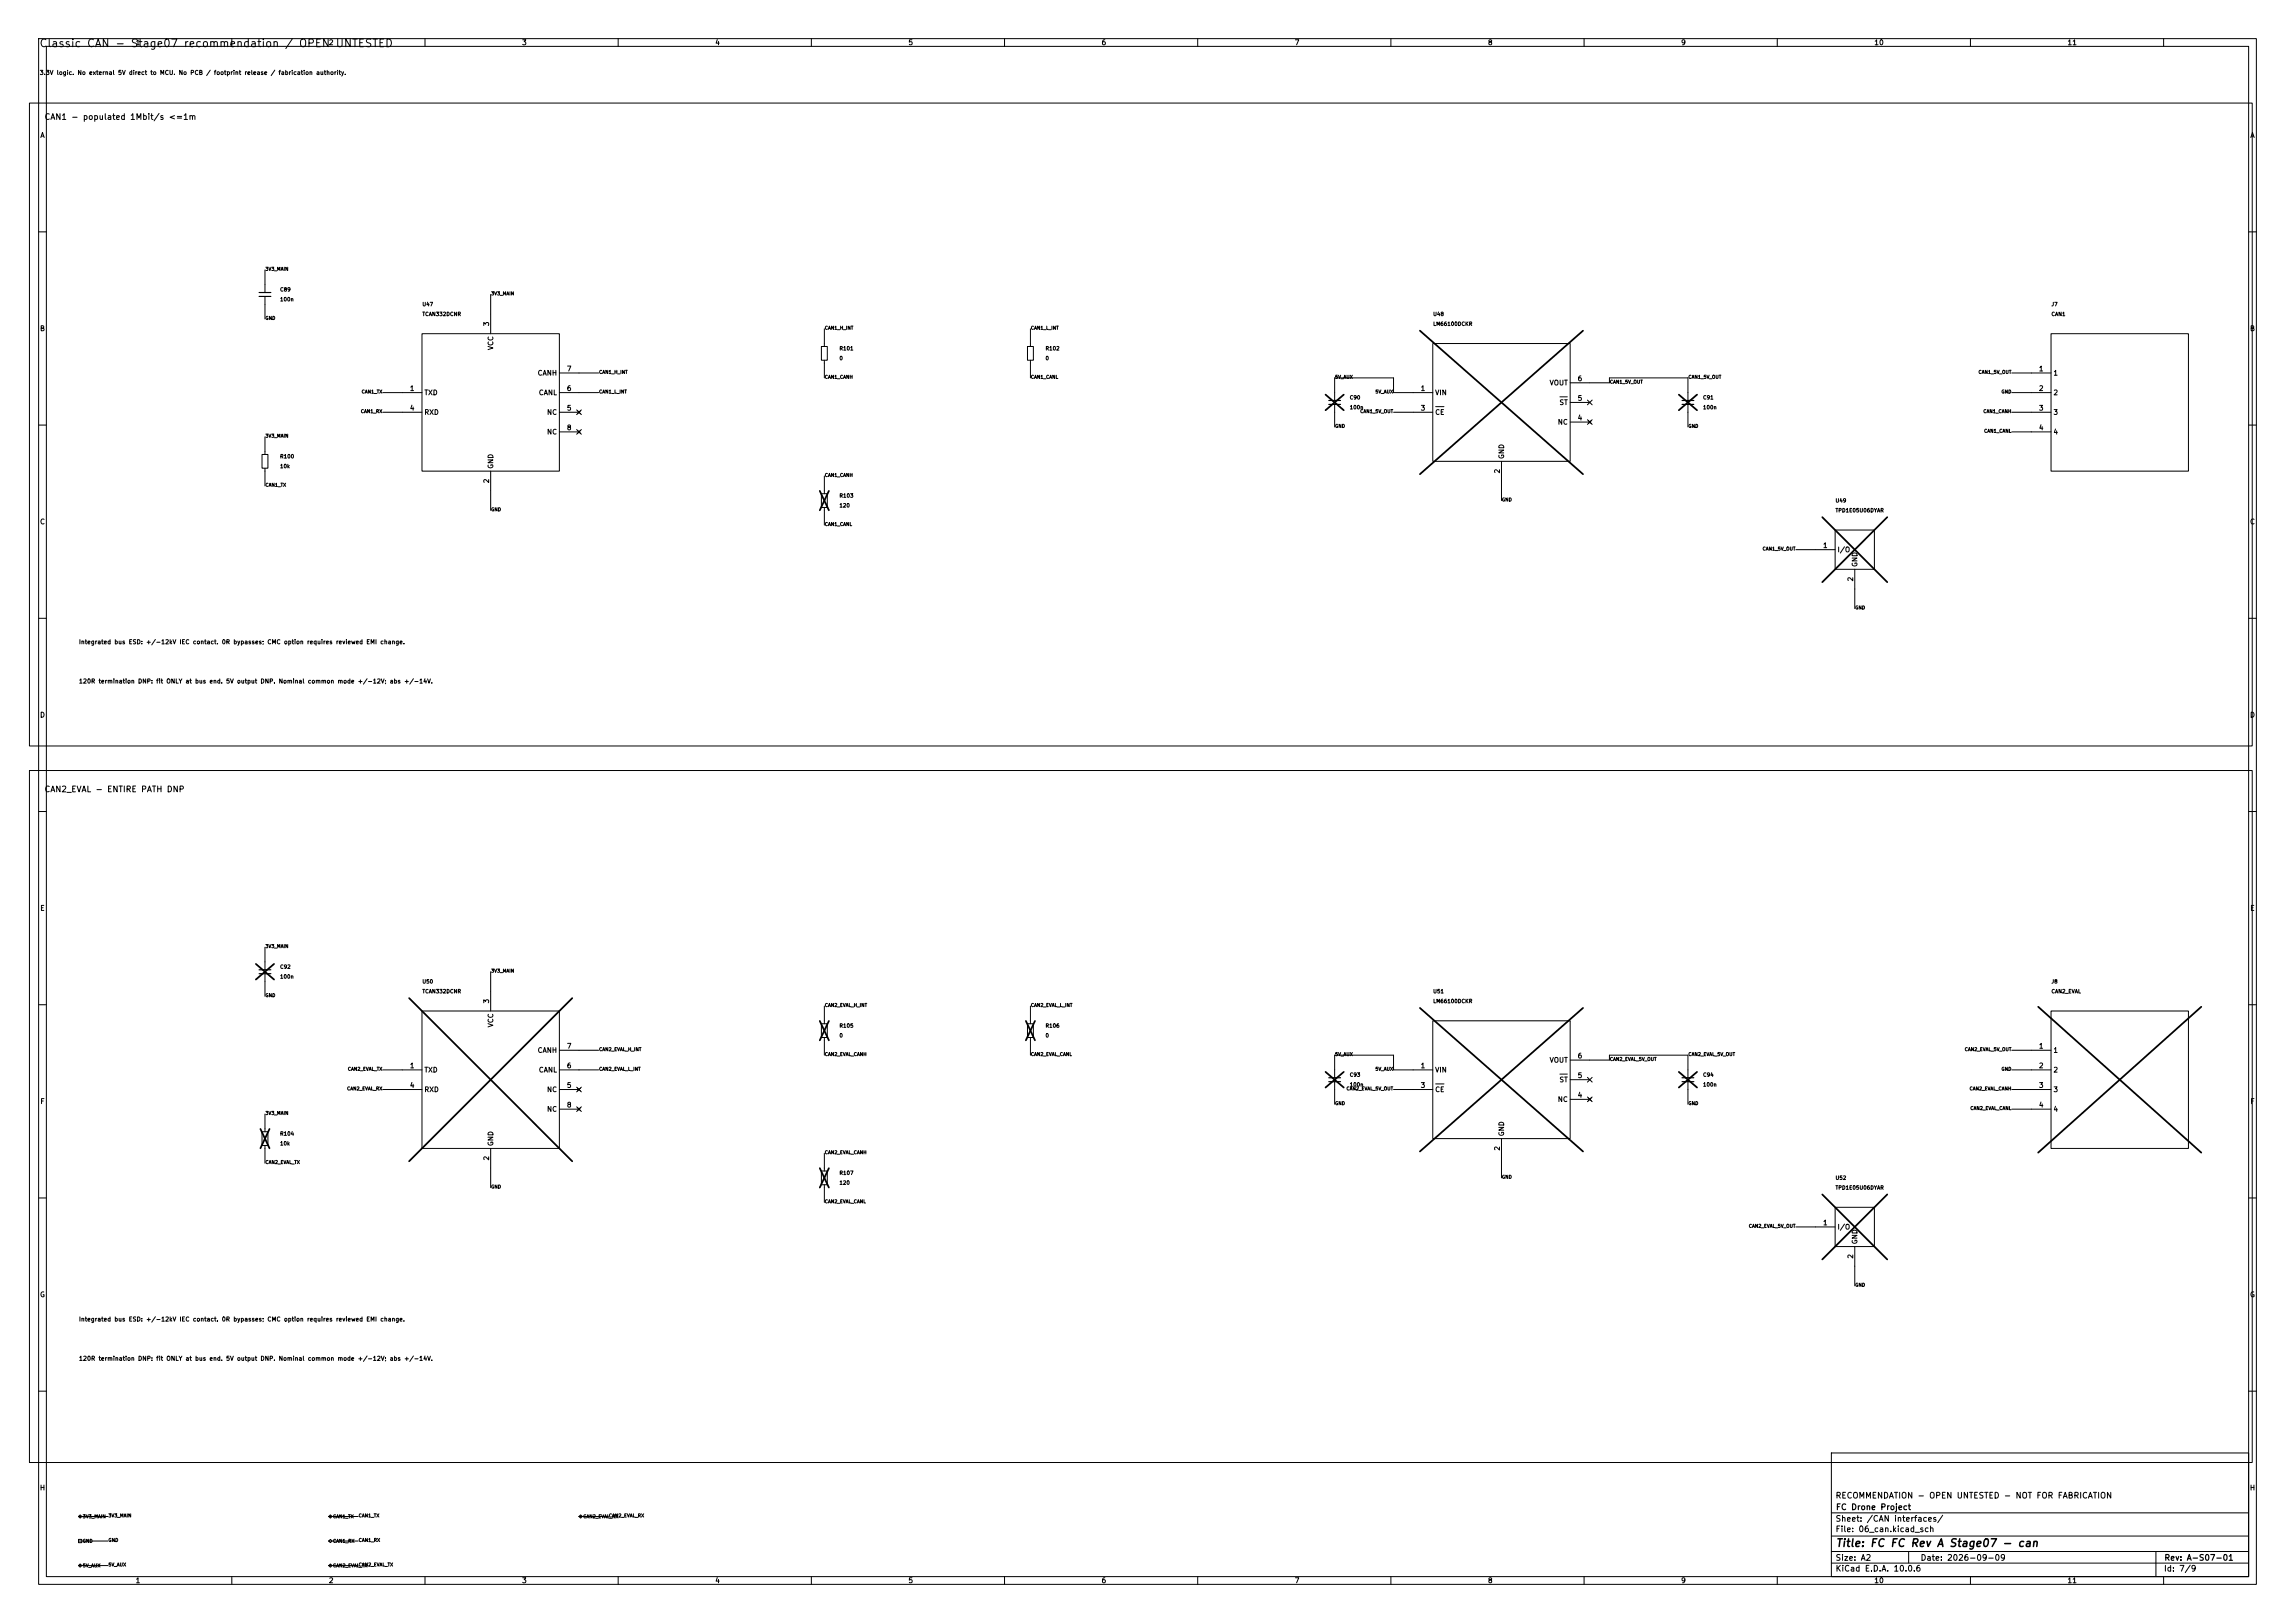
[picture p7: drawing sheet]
<svg xmlns="http://www.w3.org/2000/svg" width="594mm" height="420mm" viewBox="0 0 594 420" stroke-linecap="round" stroke-linejoin="round" font-family="sans-serif">
<defs><g id="words">
<g font-size="2">
<text x="10.1" y="12.7">Classic CAN - Stage07 recommendation / OPEN UNTESTED</text>
<text x="475" y="400.8">Title: FC FC Rev A Stage07 - can</text>
</g>
<g font-size="1.5">
<text x="11.4" y="31.4">CAN1 - populated 1Mbit/s &lt;=1m</text>
<text x="11.4" y="205.4">CAN2_EVAL - ENTIRE PATH DNP</text>
<text x="475" y="388.1">RECOMMENDATION - OPEN UNTESTED - NOT FOR FABRICATION</text>
<text x="475" y="394.1">Sheet: /CAN interfaces/</text>
<text x="475.1" y="391.1">FC Drone Project</text>
<text x="475" y="396.8">File: 06_can.kicad_sch</text>
<text x="475" y="407">KiCad E.D.A. 10.0.6</text>
<text x="475" y="404.2">Size: A2</text>
<text x="497" y="404.2">Date: 2026-09-09</text>
<text x="560" y="407">Id: 7/9</text>
<text x="560.1" y="404.2">Rev: A-S07-01</text>
</g>
<g font-size="1.3">
<text x="35" y="12">1</text>
<text x="85" y="12">2</text>
<text x="135" y="12">3</text>
<text x="185" y="12">4</text>
<text x="235" y="12">5</text>
<text x="285" y="12">6</text>
<text x="335" y="12">7</text>
<text x="385" y="12">8</text>
<text x="435" y="12">9</text>
<text x="485" y="12">10</text>
<text x="535" y="12">11</text>
<text x="10.3" y="36">A</text>
<text x="582.3" y="36">A</text>
<text x="10.2" y="86">B</text>
<text x="126.9" y="84.6" transform="rotate(-90 126.9 84.6)">3</text>
<text x="582.2" y="86">B</text>
<text x="128" y="90.7" transform="rotate(-90 128 90.7)">VCC</text>
<text x="105.9" y="101.5">1</text>
<text x="139" y="97.5">CANH</text>
<text x="146.6" y="101.5">6</text>
<text x="146.6" y="96.4">7</text>
<text x="367.6" y="101.5">1</text>
<text x="400.9" y="100">VOUT</text>
<text x="408.2" y="98.9">6</text>
<text x="527.6" y="96.4">1</text>
<text x="527.6" y="101.5">2</text>
<text x="531.3" y="97.5">1</text>
<text x="105.9" y="106.5">4</text>
<text x="109.7" y="102.6">TXD</text>
<text x="109.7" y="107.6">RXD</text>
<text x="139.3" y="102.6">CANL</text>
<text x="141.4" y="107.6">NC</text>
<text x="146.6" y="106.5">5</text>
<text x="367.6" y="106.5">3</text>
<text x="371.3" y="102.6">VIN</text>
<text x="371.3" y="107.6">CE</text>
<text x="403.5" y="105.1">ST</text>
<text x="408.2" y="104">5</text>
<text x="527.6" y="106.5">3</text>
<text x="531.3" y="102.6">2</text>
<text x="531.3" y="107.6">3</text>
<text x="141.4" y="112.7">NC</text>
<text x="146.6" y="111.6">8</text>
<text x="403.1" y="110.2">NC</text>
<text x="408.2" y="109.1">4</text>
<text x="527.6" y="111.6">4</text>
<text x="531.3" y="112.7">4</text>
<text x="389.6" y="118.9" transform="rotate(-90 389.6 118.9)">GND</text>
<text x="126.9" y="125.2" transform="rotate(-90 126.9 125.2)">2</text>
<text x="128" y="121.4" transform="rotate(-90 128 121.4)">GND</text>
<text x="388.5" y="122.7" transform="rotate(-90 388.5 122.7)">2</text>
<text x="10.2" y="136">C</text>
<text x="582.2" y="136">C</text>
<text x="471.7" y="142.1">1</text>
<text x="475.5" y="143.2">I/O</text>
<text x="481" y="146.8" transform="rotate(-90 481 146.8)">GND</text>
<text x="479.9" y="150.6" transform="rotate(-90 479.9 150.6)">2</text>
<text x="10.2" y="186">D</text>
<text x="582.2" y="186">D</text>
<text x="10.3" y="236">E</text>
<text x="582.3" y="236">E</text>
<text x="126.9" y="259.8" transform="rotate(-90 126.9 259.8)">3</text>
<text x="128" y="266" transform="rotate(-90 128 266)">VCC</text>
<text x="139" y="272.7">CANH</text>
<text x="146.6" y="271.6">7</text>
<text x="400.9" y="275.3">VOUT</text>
<text x="408.2" y="274.2">6</text>
<text x="527.6" y="271.6">1</text>
<text x="531.3" y="272.7">1</text>
<text x="105.9" y="276.7">1</text>
<text x="105.9" y="281.8">4</text>
<text x="109.7" y="277.8">TXD</text>
<text x="139.3" y="277.8">CANL</text>
<text x="146.6" y="281.8">5</text>
<text x="146.6" y="276.7">6</text>
<text x="367.6" y="276.7">1</text>
<text x="367.6" y="281.8">3</text>
<text x="371.3" y="277.8">VIN</text>
<text x="403.5" y="280.4">ST</text>
<text x="408.2" y="279.3">5</text>
<text x="527.6" y="276.7">2</text>
<text x="527.6" y="281.8">3</text>
<text x="531.3" y="277.8">2</text>
<text x="10.3" y="286">F</text>
<text x="109.7" y="282.9">RXD</text>
<text x="141.4" y="282.9">NC</text>
<text x="141.4" y="288">NC</text>
<text x="146.6" y="286.9">8</text>
<text x="371.3" y="282.9">CE</text>
<text x="403.1" y="285.4">NC</text>
<text x="408.2" y="284.3">4</text>
<text x="527.6" y="286.9">4</text>
<text x="531.3" y="282.9">3</text>
<text x="531.3" y="288">4</text>
<text x="582.3" y="286">F</text>
<text x="128" y="296.7" transform="rotate(-90 128 296.7)">GND</text>
<text x="388.5" y="297.9" transform="rotate(-90 388.5 297.9)">2</text>
<text x="389.6" y="294.2" transform="rotate(-90 389.6 294.2)">GND</text>
<text x="126.9" y="300.5" transform="rotate(-90 126.9 300.5)">2</text>
<text x="471.7" y="317.4">1</text>
<text x="475.5" y="318.5">I/O</text>
<text x="481" y="322.1" transform="rotate(-90 481 322.1)">GND</text>
<text x="479.9" y="325.9" transform="rotate(-90 479.9 325.9)">2</text>
<text x="10.2" y="336">G</text>
<text x="582.2" y="336">G</text>
<text x="10.2" y="386">H</text>
<text x="582.2" y="386">H</text>
<text x="35" y="410">1</text>
<text x="85" y="410">2</text>
<text x="135" y="410">3</text>
<text x="185" y="410">4</text>
<text x="235" y="410">5</text>
<text x="285" y="410">6</text>
<text x="335" y="410">7</text>
<text x="385" y="410">8</text>
<text x="435" y="410">9</text>
<text x="485" y="410">10</text>
<text x="535" y="410">11</text>
</g>
<g font-size="1.1">
<text x="10.2" y="19.6">3.3V logic. No external 5V direct to MCU. No PCB / footprint release / fabrication authority.</text>
<text x="20.3" y="167">Integrated bus ESD: +/-12kV IEC contact. 0R bypasses; CMC option requires reviewed EMI change.</text>
<text x="20.3" y="177.1">120R termination DNP: fit ONLY at bus end. 5V output DNP. Nominal common mode +/-12V; abs +/-14V.</text>
<text x="20.3" y="342.2">Integrated bus ESD: +/-12kV IEC contact. 0R bypasses; CMC option requires reviewed EMI change.</text>
<text x="20.3" y="352.4">120R termination DNP: fit ONLY at bus end. 5V output DNP. Nominal common mode +/-12V; abs +/-14V.</text>
</g>
<g font-size="1">
<text x="72.4" y="75.6">C89</text>
<text x="72.4" y="78.2">100n</text>
<text x="109.2" y="79.5">U47</text>
<text x="109.2" y="82">TCAN332DCNR</text>
<text x="370.8" y="82">U48</text>
<text x="530.8" y="79.5">J7</text>
<text x="530.8" y="82">CAN1</text>
<text x="370.8" y="84.5">LM66100DCKR</text>
<text x="217.2" y="90.9">R101</text>
<text x="217.2" y="93.4">0</text>
<text x="270.5" y="90.9">R102</text>
<text x="270.5" y="93.4">0</text>
<text x="349.2" y="103.6">C90</text>
<text x="349.2" y="106.1">100n</text>
<text x="440.7" y="103.6">C91</text>
<text x="440.7" y="106.1">100n</text>
<text x="72.4" y="118.8">R100</text>
<text x="72.4" y="121.4">10k</text>
<text x="217.2" y="129">R103</text>
<text x="217.2" y="131.5">120</text>
<text x="475" y="130.3">U49</text>
<text x="475" y="132.8">TPD1E05U06DYAR</text>
<text x="72.4" y="250.9">C92</text>
<text x="72.4" y="253.4">100n</text>
<text x="109.2" y="254.7">U50</text>
<text x="109.2" y="257.3">TCAN332DCNR</text>
<text x="370.8" y="257.3">U51</text>
<text x="530.8" y="254.7">J8</text>
<text x="530.8" y="257.3">CAN2_EVAL</text>
<text x="370.8" y="259.8">LM66100DCKR</text>
<text x="217.2" y="266.1">R105</text>
<text x="217.2" y="268.7">0</text>
<text x="270.5" y="266.1">R106</text>
<text x="270.5" y="268.7">0</text>
<text x="349.2" y="278.8">C93</text>
<text x="349.2" y="281.4">100n</text>
<text x="440.7" y="278.8">C94</text>
<text x="440.7" y="281.4">100n</text>
<text x="72.4" y="294.1">R104</text>
<text x="72.4" y="296.6">10k</text>
<text x="217.2" y="304.2">R107</text>
<text x="475" y="305.5">U52</text>
<text x="217.2" y="306.8">120</text>
<text x="475" y="308.1">TPD1E05U06DYAR</text>
</g>
<g font-size=".9">
<text x="68.6" y="70.3">3V3_MAIN</text>
<text x="127" y="76.6">3V3_MAIN</text>
<text x="68.6" y="83">GND</text>
<text x="213.4" y="85.5">CAN1_H_INT</text>
<text x="266.7" y="85.5">CAN1_L_INT</text>
<text x="155" y="96.9">CAN1_H_INT</text>
<text x="213.4" y="98.2">CAN1_CANH</text>
<text x="266.7" y="98.2">CAN1_CANL</text>
<text x="345.5" y="98.2">5V_AUX</text>
<text x="416.6" y="99.5">CAN1_5V_OUT</text>
<text x="436.9" y="98.2">CAN1_5V_OUT</text>
<text x="512" y="96.9">CAN1_5V_OUT</text>
<text x="93.3" y="107.1">CAN1_RX</text>
<text x="93.5" y="102">CAN1_TX</text>
<text x="155" y="102">CAN1_L_INT</text>
<text x="352" y="107.1">CAN1_5V_OUT</text>
<text x="355.9" y="102">5V_AUX</text>
<text x="513.2" y="107.1">CAN1_CANH</text>
<text x="517.9" y="102">GND</text>
<text x="68.6" y="113.4">3V3_MAIN</text>
<text x="345.5" y="110.9">GND</text>
<text x="436.9" y="110.9">GND</text>
<text x="513.4" y="112.2">CAN1_CANL</text>
<text x="213.4" y="123.6">CAN1_CANH</text>
<text x="68.6" y="126.1">CAN1_TX</text>
<text x="388.6" y="129.9">GND</text>
<text x="127" y="132.5">GND</text>
<text x="213.4" y="136.3">CAN1_CANL</text>
<text x="456.1" y="142.6">CAN1_5V_OUT</text>
<text x="480.1" y="157.9">GND</text>
<text x="68.6" y="245.5">3V3_MAIN</text>
<text x="127" y="251.9">3V3_MAIN</text>
<text x="68.6" y="258.2">GND</text>
<text x="213.4" y="260.8">CAN2_EVAL_H_INT</text>
<text x="266.7" y="260.8">CAN2_EVAL_L_INT</text>
<text x="155" y="272.2">CAN2_EVAL_H_INT</text>
<text x="213.4" y="273.5">CAN2_EVAL_CANH</text>
<text x="266.7" y="273.5">CAN2_EVAL_CANL</text>
<text x="345.5" y="273.5">5V_AUX</text>
<text x="416.6" y="274.7">CAN2_EVAL_5V_OUT</text>
<text x="436.9" y="273.5">CAN2_EVAL_5V_OUT</text>
<text x="508.4" y="272.2">CAN2_EVAL_5V_OUT</text>
<text x="89.9" y="277.3">CAN2_EVAL_TX</text>
<text x="155" y="277.3">CAN2_EVAL_L_INT</text>
<text x="355.9" y="277.3">5V_AUX</text>
<text x="517.9" y="277.3">GND</text>
<text x="89.7" y="282.3">CAN2_EVAL_RX</text>
<text x="345.5" y="286.2">GND</text>
<text x="348.4" y="282.3">CAN2_EVAL_5V_OUT</text>
<text x="436.9" y="286.2">GND</text>
<text x="509.7" y="282.3">CAN2_EVAL_CANH</text>
<text x="509.9" y="287.4">CAN2_EVAL_CANL</text>
<text x="68.6" y="288.7">3V3_MAIN</text>
<text x="213.4" y="298.9">CAN2_EVAL_CANH</text>
<text x="68.6" y="301.4">CAN2_EVAL_TX</text>
<text x="388.6" y="305.2">GND</text>
<text x="127" y="307.7">GND</text>
<text x="213.4" y="311.6">CAN2_EVAL_CANL</text>
<text x="452.5" y="317.9">CAN2_EVAL_5V_OUT</text>
<text x="480.1" y="333.1">GND</text>
<text x="21.3" y="393.1">3V3_MAIN</text>
<text x="28" y="392.8">3V3_MAIN</text>
<text x="86.1" y="393.1">CAN1_TX</text>
<text x="92.7" y="392.8">CAN1_TX</text>
<text x="150.9" y="393.1">CAN2_EVAL_RX</text>
<text x="157.5" y="392.8">CAN2_EVAL_RX</text>
<text x="21.3" y="399.4">GND</text>
<text x="28" y="399.2">GND</text>
<text x="86.1" y="399.4">CAN1_RX</text>
<text x="92.7" y="399.2">CAN1_RX</text>
<text x="21.3" y="405.8">5V_AUX</text>
<text x="28" y="405.5">5V_AUX</text>
<text x="86.1" y="405.8">CAN2_EVAL_TX</text>
<text x="92.7" y="405.5">CAN2_EVAL_TX</text>
</g>
</g></defs>
<g fill="none" stroke="#000" stroke-width=".26">
<path d="M10 10h574v400h-574zM12 12h570v396h-570zM60 10v2M110 10v2M160 10v2M210 10v2M260 10v2M310 10v2M360 10v2M410 10v2M460 10v2M510 10v2"/>
<path d="M560 10v2M7.6 26.7h575.3v166.3h-575.3zM10 60h2M68.6 69.9v5.8M68.6 76.7v5.9M127 76.2v10.2M582 60h2M109.2 86.4h35.6v35.5h-35.6zM144.8 96.5h10.1M212.6 89.7h1.5v3.5h-1.5zM213.4 85.1v4.6M213.4 93.2v4.6"/>
<path d="M265.9 89.7h1.6v3.5h-1.6zM266.7 85.1v4.6M266.7 93.2v4.6M370.8 88.9h35.6v30.5h-35.6zM406.4 99.1h10.2v-1.3h20.3v5.8M520.7 96.5h10.2M530.9 86.4h35.5v35.5h-35.5zM10 110h2M67.8 117.6h1.5v3.6h-1.5zM68.6 113v4.6M99.1 101.6h10.1M99.1 106.7h10.1"/>
<path d="M144.8 101.6h10.1M144.8 106.7h5.1M144.8 111.8h5.1M149.3 106.1l1.2 1.2M149.3 111.2l1.2 1.2M150.5 106.1l-1.2 1.2M150.5 111.2l-1.2 1.2M345.4 104.6v5.9M360.7 106.7h10.1M370.8 101.6h-10.1v-3.8h-15.3v5.8M371.6 105.2h2.1M388.6 119.4v10.1"/>
<path d="M403.7 102.7h2M406.4 109.2h5.1M406.4 104.1h5.1M410.9 108.6l1.2 1.2M410.9 103.5l1.2 1.2M412.1 108.6l-1.2 1.2M412.1 103.5l-1.2 1.2M436.9 104.6v5.9M520.7 101.6h10.2M520.7 106.7h10.2M520.7 111.8h10.2M582 110h2"/>
<path d="M68.6 121.2v4.5M127 121.9v10.2M212.6 127.8h1.5v3.5h-1.5zM213.4 123.2v4.6M213.4 131.3v4.6M475 137.2h10.1v10.1h-10.1zM464.8 142.2h10.2M480.1 147.3v10.2M10 160h2M582 160h2M7.6 199.4h575.3v179.1h-575.3zM10 210h2"/>
<path d="M582 210h2M68.6 245.1v5.9M68.6 252v5.8M127 251.5v10.1M10 260h2M99.1 276.9h10.1M109.2 261.6h35.6v35.6h-35.6zM144.8 276.9h10.1M144.8 271.8h10.1M212.6 264.9h1.5v3.6h-1.5zM213.4 260.4v4.5M213.4 268.5v4.6"/>
<path d="M265.9 264.9h1.6v3.6h-1.6zM266.7 260.4v4.5M266.7 268.5v4.6M345.4 279.9v5.9M370.8 264.2h35.6v30.4h-35.6zM370.8 276.9h-10.1v-3.8h-15.3v5.8M403.7 278h2M406.4 274.3h10.2v-1.2h20.3v5.8M406.4 279.4h5.1M410.9 278.8l1.2 1.2M412.1 278.8l-1.2 1.2M436.9 279.9v5.9"/>
<path d="M520.7 276.9h10.2M520.7 271.8h10.2M530.9 261.6h35.5v35.6h-35.5zM582 260h2M67.8 292.9h1.5v3.5h-1.5zM68.6 288.3v4.6M68.6 296.4v4.6M99.1 281.9h10.1M127 297.2v10.1M144.8 281.9h5.1M144.8 287h5.1M149.3 281.3l1.2 1.2"/>
<path d="M149.3 286.4l1.2 1.2M150.5 281.3l-1.2 1.2M150.5 286.4l-1.2 1.2M213.4 298.5v4.5M360.7 281.9h10.1M371.6 280.5h2.1M388.6 294.6v10.2M406.4 284.5h5.1M410.9 283.9l1.2 1.2M412.1 283.9l-1.2 1.2M520.7 281.9h10.2M520.7 287h10.2"/>
<path d="M10 310h2M212.6 303h1.5v3.6h-1.5zM213.4 306.6v4.6M464.8 317.5h10.2M475 312.4h10.1v10.2h-10.1zM582 310h2M480.1 322.6v10.1M10 360h2M474 376h108v32h-108zM582 360h2M20.3 398.4h.9v.8h-.9zM20.3 398.8h7.6"/>
<path d="M20.3 392.4h7.6M20.7 392l.5 .4-.5 .5-.4-.5zM85.1 392.4l.4-.4 .4 .4-.4 .5zM85.1 398.8l.4-.4 .4 .4-.4 .4zM85.1 398.8h7.6M85.1 392.4h7.6M149.9 392.4l.4-.4 .4 .4-.4 .5zM149.9 392.4h7.6M474 397.5h108M474 391.5h108M20.3 405.1l.4-.4 .5 .4-.5 .5zM20.3 405.1h7.6"/>
<path d="M60 408v2M85.1 405.1l.4-.4 .4 .4-.4 .5zM85.1 405.1h7.6M110 408v2M160 408v2M210 408v2M260 408v2M310 408v2M360 408v2M410 408v2M460 408v2M474 404.5h108"/>
<path d="M474 401.5h108M494 401.5v3M510 408v2M558 401.5v6.5M560 408v2"/>
</g>
<path d="M67.1 75.7h3M67.1 76.7h3M343.9 103.6h3.1M343.9 104.6h3.1M435.4 103.6h3M435.4 104.6h3M67.1 251h3M67.1 252h3M343.9 278.9h3.1M343.9 279.9h3.1M435.4 278.9h3M435.4 279.9h3" fill="none" stroke="#000" stroke-width=".3"/>
<g fill="none" stroke="#000" stroke-width=".46">
<path d="M367.5 85.6l42.2 37.1M409.7 85.6l-42.2 37.1M343.1 102.1l4.7 4.1M347.8 102.1l-4.7 4.1M434.5 102.1l4.7 4.1M439.2 102.1l-4.7 4.1M212.2 127l2.3 5M214.5 127l-2.3 5M471.7 133.8l16.8 16.8M488.5 133.8l-16.8 16.8M66.2 249.4l4.7 4.1M70.9 249.4l-4.7 4.1"/>
<path d="M105.9 258.3l42.2 42.2M148.1 258.3l-42.2 42.2M212.2 264.2l2.3 5M214.5 264.2l-2.3 5M265.5 264.2l2.4 5M267.9 264.2l-2.4 5M343.1 277.4l4.7 4M347.8 277.4l-4.7 4M367.5 260.8l42.2 37.2M409.7 260.8l-42.2 37.2M434.5 277.4l4.7 4M439.2 277.4l-4.7 4"/>
<path d="M527.5 260.5l42.2 37.8M569.7 260.5l-42.2 37.8M67.4 292.1l2.4 5M69.8 292.1l-2.4 5M212.2 302.3l2.3 5M214.5 302.3l-2.3 5M471.7 309.1l16.8 16.8M488.5 309.1l-16.8 16.8"/>
</g>
<use href="#words"/>
</svg>
